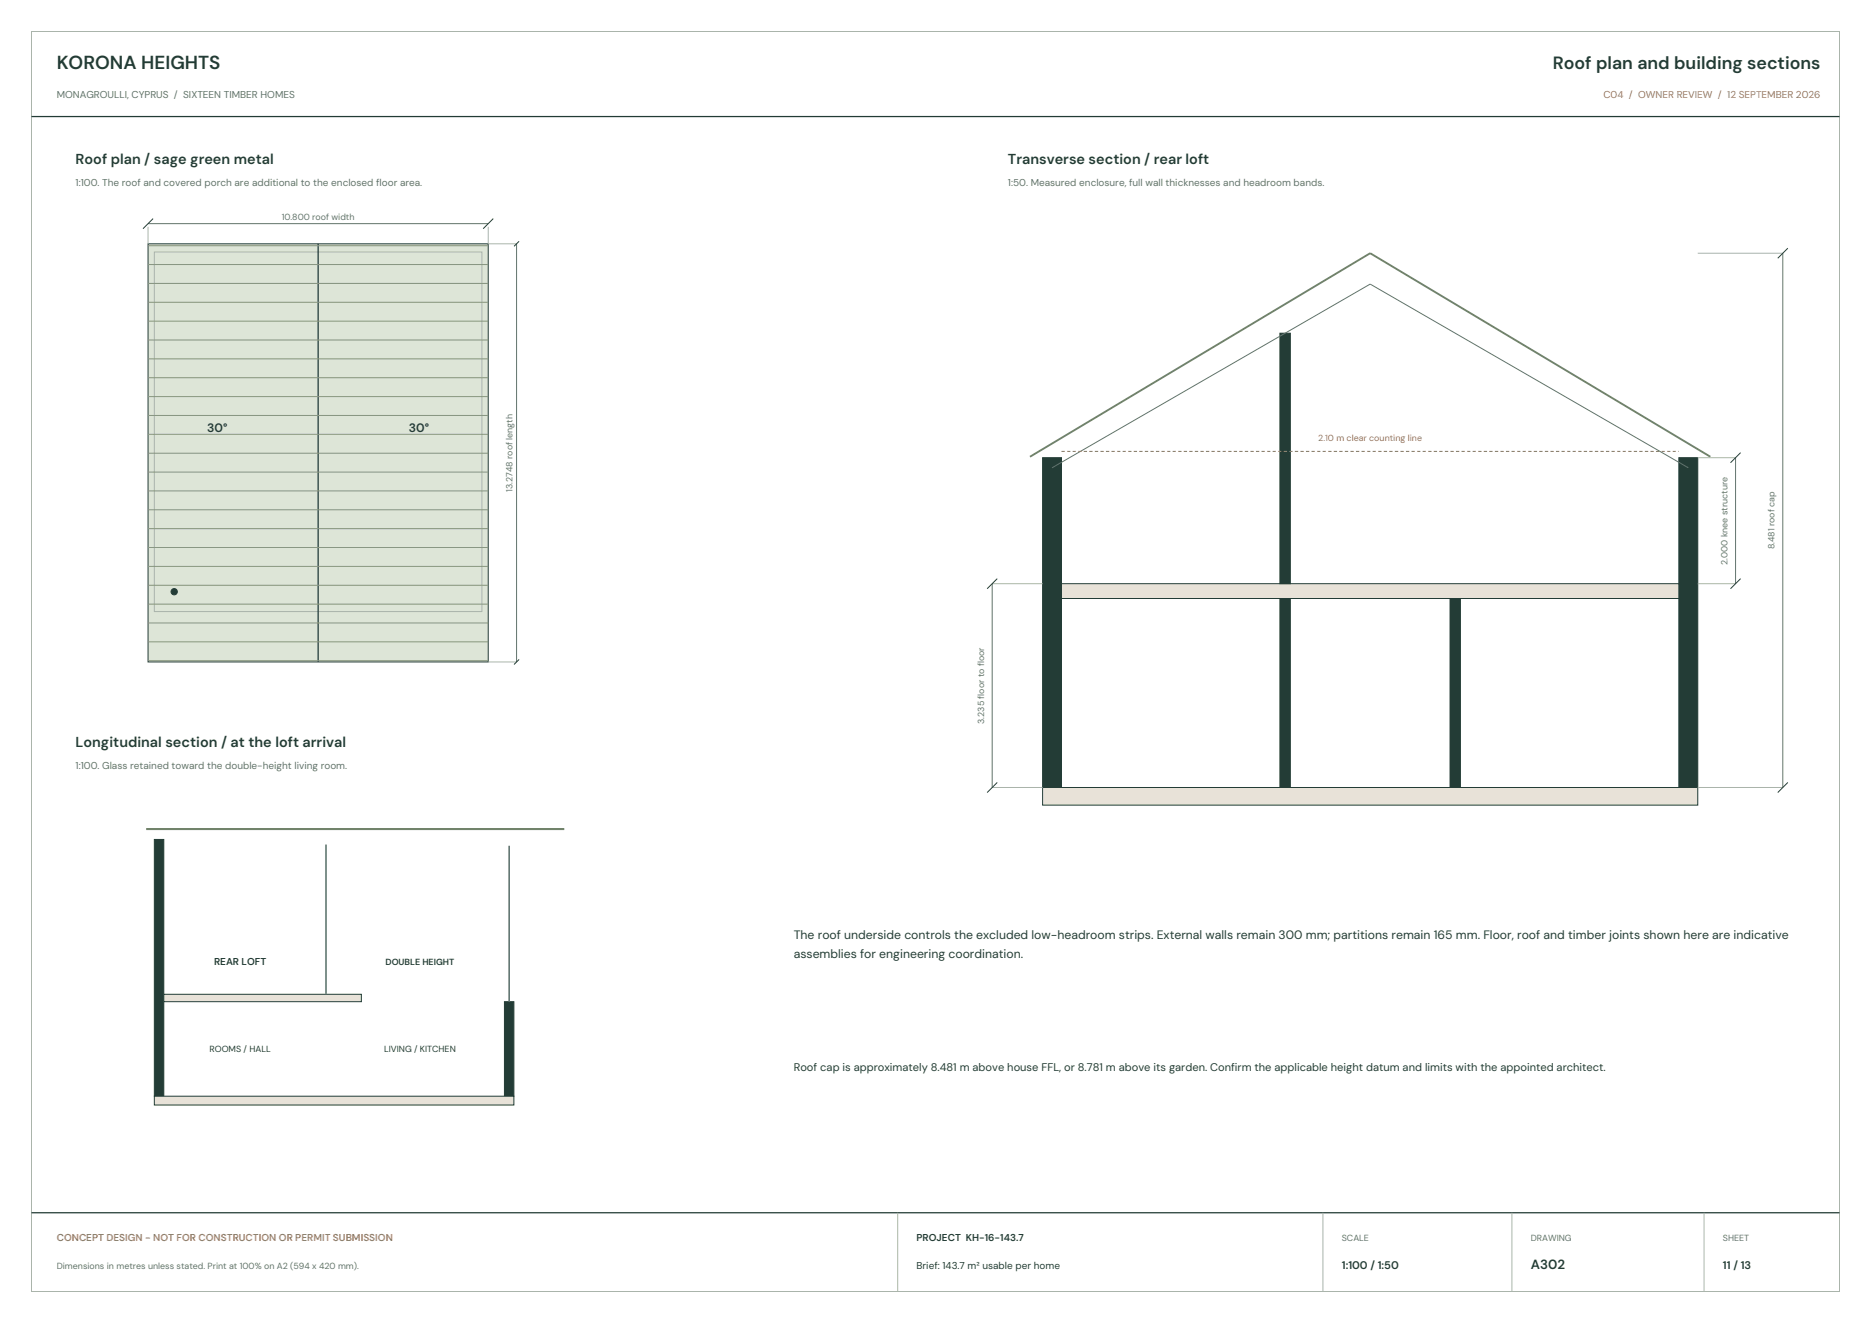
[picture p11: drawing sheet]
<svg xmlns="http://www.w3.org/2000/svg" width="594mm" height="420mm" viewBox="0 0 594 420" stroke-linecap="round" stroke-linejoin="round" font-family="sans-serif">
<defs><g id="words">
<text font-size="6" fill="#233c36" x="18" y="22">KORONA HEIGHTS</text>
<text font-size="5.6" fill="#233c36" x="493" y="22">Roof plan and building sections</text>
<g font-size="4.6" fill="#233c36">
<text x="24" y="52">Roof plan / sage green metal</text>
<text x="320" y="52">Transverse section / rear loft</text>
<text x="24" y="237">Longitudinal section / at the loft arrival</text>
</g>
<text font-size="4.2" fill="#233c36" x="486" y="403">A302</text>
<g font-size="3.9" fill="#233c36">
<text x="65.8" y="137.1">30°</text>
<text x="129.8" y="137.1">30°</text>
<text x="252" y="298">The roof underside controls the excluded low-headroom strips. External walls remain 300 mm; partitions remain 165 mm. Floor, roof and timber joints shown here are indicative</text>
<text x="252" y="304">assemblies for engineering coordination.</text>
</g>
<g font-size="3.5" fill="#233c36">
<text x="252" y="340">Roof cap is approximately 8.481 m above house FFL, or 8.781 m above its garden. Confirm the applicable height datum and limits with the appointed architect.</text>
<text x="426" y="403">1:100 / 1:50</text>
<text x="547" y="403">11 / 13</text>
</g>
<g font-size="3.2" fill="#62736b">
<text x="18" y="31">MONAGROULLI, CYPRUS / SIXTEEN TIMBER HOMES</text>
<text x="24" y="59">1:100. The roof and covered porch are additional to the enclosed floor area.</text>
<text x="320" y="59">1:50. Measured enclosure, full wall thicknesses and headroom bands.</text>
<text x="24" y="244">1:100. Glass retained toward the double-height living room.</text>
</g>
<g font-size="3.2" fill="#b27457">
<text x="509.1" y="31">C04 / OWNER REVIEW / 12 SEPTEMBER 2026</text>
<text x="18" y="394">CONCEPT DESIGN - NOT FOR CONSTRUCTION OR PERMIT SUBMISSION</text>
</g>
<g font-size="3.2" fill="#233c36">
<text x="68" y="306.5">REAR LOFT</text>
<text x="291" y="394">PROJECT KH-16-143.7</text>
<text x="291" y="403">Brief: 143.7 m² usable per home</text>
</g>
<g font-size="2.8" fill="#62736b">
<text x="89.4" y="70">10.800 roof width</text>
<text x="162.7" y="156.1" transform="rotate(-90 162.7 156.1)">13.2748 roof length</text>
<text x="548.4" y="179.2" transform="rotate(-90 548.4 179.2)">2.000 knee structure</text>
<text x="563.4" y="174.4" transform="rotate(-90 563.4 174.4)">8.481 roof cap</text>
<text x="312.4" y="229.8" transform="rotate(-90 312.4 229.8)">3.235 floor to floor</text>
<text x="426" y="394">SCALE</text>
<text x="486" y="394">DRAWING</text>
<text x="547" y="394">SHEET</text>
<text x="18" y="403">Dimensions in metres unless stated. Print at 100% on A2 (594 x 420 mm).</text>
</g>
<text font-size="2.8" fill="#b27457" x="418.5" y="140">2.10 m clear counting line</text>
<g font-size="2.8" fill="#233c36">
<text x="122.4" y="306.5">DOUBLE HEIGHT</text>
<text x="66.5" y="334">ROOMS / HALL</text>
<text x="121.9" y="334">LIVING / KITCHEN</text>
</g>
</g></defs>
<path d="M10 10h574v400h-574zM285 385v25M420 385v25M480 385v25M541 385v25" fill="none" stroke="#aab4ab" stroke-width=".32"/>
<path d="M10 37h574M10 385h574" fill="none" stroke="#233c36" stroke-width=".4"/>
<path d="M47 77.4h108v132.7h-108z" fill-rule="evenodd" fill="#dde5d7" stroke="#233c36" stroke-width=".32"/>
<path d="M47 72v5.4M49 80h104v114.1h-104zM155 72v5.4h9M155 210.1h9" fill="none" stroke="#aab4ab" stroke-width=".32"/>
<path d="M101 77.4v132.7" fill="none" stroke="#233c36" stroke-width=".4"/>
<g fill="none" stroke="#87967c" stroke-width=".32">
<path d="M47 78h108M47 84h108M47 90h108M47 96h108M47 102h108M47 107.9h108M47 113.9h108M47 119.9h108M47 125.9h108M47 131.9h108M47 137.9h108M47 143.9h108"/>
<path d="M47 149.9h108M47 155.9h108M47 161.8h108M47 167.8h108M47 173.8h108M47 179.8h108M47 185.8h108M47 191.8h108M47 197.8h108M47 203.8h108M47 209.7h108"/>
</g>
<g fill="#233c36" stroke="#233c36" stroke-width=".32">
<path d="M331 145.3h6v104.7h-6z" fill-rule="evenodd"/>
<path d="M533 145.3h6v104.7h-6z" fill-rule="evenodd"/>
<circle cx="55.3" cy="187.8" r="1"/>
</g>
<path d="M47 71h108M164 77.4v132.7" fill="none" stroke="#62736b" stroke-width=".32"/>
<path d="M48.6 69.4l-3.2 3.2M156.6 69.4l-3.2 3.2M164.8 76.6l-1.6 1.6M164.8 209.3l-1.6 1.6" fill="none" stroke="#233c36" stroke-width=".32"/>
<g fill="#e8e2d8" stroke="#233c36" stroke-width=".32">
<path d="M331 250h208v5.6h-208z" fill-rule="evenodd"/>
<path d="M337 185.3h196v4.7h-196z" fill-rule="evenodd"/>
</g>
<g fill="#233c36" stroke="#233c36" stroke-width=".32">
<path d="M406.3 190h3.4v60h-3.4z" fill-rule="evenodd"/>
<path d="M460.3 190h3.3v60h-3.3z" fill-rule="evenodd"/>
<path d="M406.3 105.8h3.4v79.5h-3.4z" fill-rule="evenodd"/>
<path d="M49 266.5h3v81.5h-3z" fill-rule="evenodd"/>
<path d="M160.1 318h3v30h-3z" fill-rule="evenodd"/>
</g>
<path d="M327 145l108-64.6 108 64.6" fill="none" stroke="#71836b" stroke-width=".6"/>
<path d="M566 80.4v169.6M334 148.5l101-58.3 101 58.3M551 145.3v40M315 185.3v64.7" fill="none" stroke="#62736b" stroke-width=".32"/>
<path d="M337 143.3h196" fill="none" stroke="#b27457" stroke-width=".32" stroke-dasharray="1.1 .7" stroke-linecap="butt"/>
<path d="M539 80.4h27M539 145.3h12M315 185.3h16M539 185.3h12M315 250h16M539 250h27" fill="none" stroke="#aab4ab" stroke-width=".32"/>
<path d="M567.6 78.8l-3.2 3.2M552.6 143.7l-3.2 3.2M316.6 183.7l-3.2 3.2M552.6 183.7l-3.2 3.2M316.6 248.4l-3.2 3.2M567.6 248.4l-3.2 3.2" fill="none" stroke="#233c36" stroke-width=".32"/>
<g fill="#e8e2d8" stroke="#233c36" stroke-width=".32">
<path d="M49 348h114.1v2.8h-114.1z" fill-rule="evenodd"/>
<path d="M52 315.6h62.7v2.4h-62.7z" fill-rule="evenodd"/>
</g>
<path d="M103.5 268.1v47.5M161.6 268.5v49.5" fill="none" stroke="#507f85" stroke-width=".5"/>
<path d="M46.4 263.2h132.7" fill="none" stroke="#71836b" stroke-width=".65" stroke-linecap="butt"/>
<use href="#words"/>
</svg>
